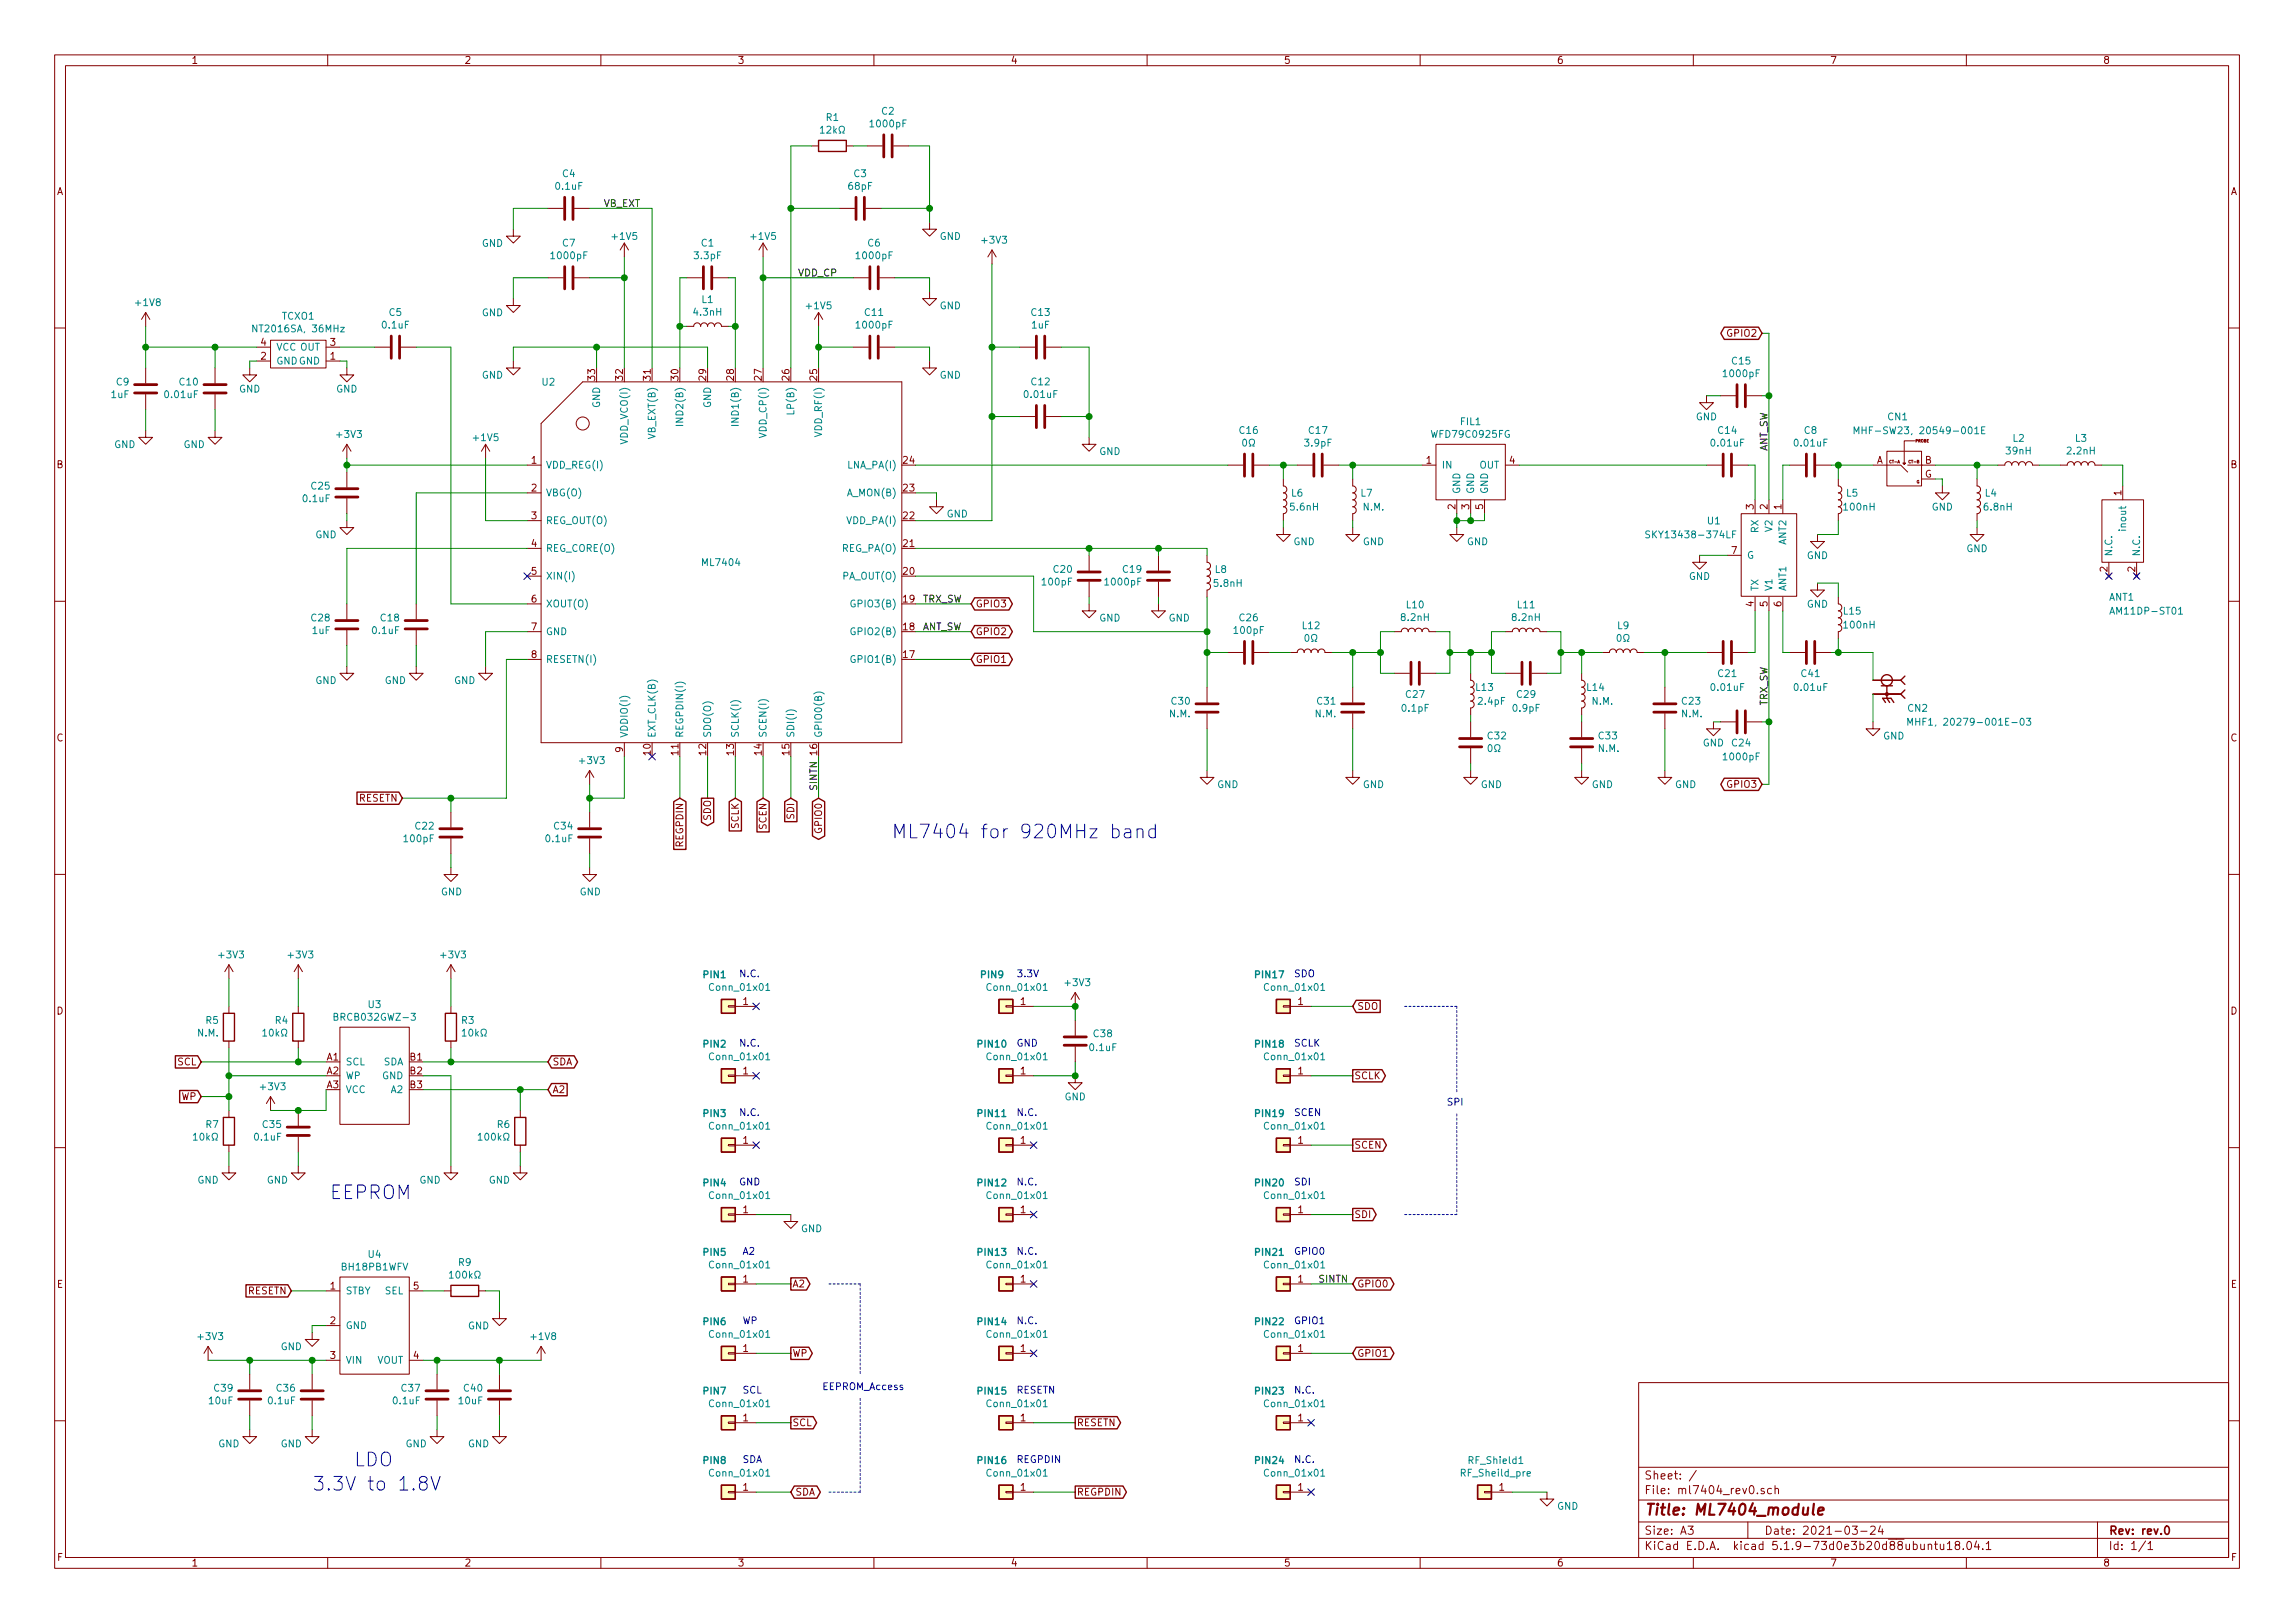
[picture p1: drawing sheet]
<svg xmlns="http://www.w3.org/2000/svg" width="420mm" height="297mm" viewBox="0 0 420 297" stroke-linecap="round" stroke-linejoin="round" font-family="sans-serif">
<defs><g id="words">
<g font-size="3.5" fill="#0000c2">
<text x="163.2" y="153.5">ML7404 for 920MHz band</text>
<text x="60.3" y="219.5">EEPROM</text>
<text x="64.8" y="268.4">LDO</text>
<text x="57.1" y="272.8">3.3V to 1.8V</text>
</g>
<text font-size="2.8" fill="#840000" x="301" y="277.3">Title: ML7404_module</text>
<g font-size="2.1" fill="#840000">
<text x="301" y="273.5">File: ml7404_rev0.sch</text>
<text x="301" y="270.8">Sheet: /</text>
<text x="301" y="280.9">Size: A3</text>
<text x="323" y="280.9">Date: 2021-03-24</text>
<text x="386" y="280.9">Rev: rev.0</text>
<text x="301" y="283.7">KiCad E.D.A. kicad 5.1.9-73d0e3b20d88ubuntu18.04.1</text>
<text x="386" y="283.7">Id: 1/1</text>
</g>
<g font-size="1.8" fill="#840000">
<text x="35" y="11.7">1</text>
<text x="85" y="11.7">2</text>
<text x="135" y="11.7">3</text>
<text x="185" y="11.7">4</text>
<text x="235" y="11.7">5</text>
<text x="285" y="11.7">6</text>
<text x="335" y="11.7">7</text>
<text x="385" y="11.7">8</text>
<text x="10.4" y="35.7">A</text>
<text x="408.4" y="35.7">A</text>
<text x="47.8" y="65.8">2</text>
<text x="47.8" y="63.3">4</text>
<text x="60.5" y="65.8">1</text>
<text x="60.5" y="63.3">3</text>
<text x="316.4" y="61.6">GPIO2</text>
<text x="109" y="69.6" transform="rotate(-90 109 69.6)">33</text>
<text x="114" y="69.6" transform="rotate(-90 114 69.6)">32</text>
<text x="119.1" y="69.6" transform="rotate(-90 119.1 69.6)">31</text>
<text x="124.2" y="69.6" transform="rotate(-90 124.2 69.6)">30</text>
<text x="129.3" y="69.6" transform="rotate(-90 129.3 69.6)">29</text>
<text x="134.4" y="69.6" transform="rotate(-90 134.4 69.6)">28</text>
<text x="139.4" y="69.6" transform="rotate(-90 139.4 69.6)">27</text>
<text x="144.5" y="69.6" transform="rotate(-90 144.5 69.6)">26</text>
<text x="149.6" y="69.6" transform="rotate(-90 149.6 69.6)">25</text>
<text x="10.4" y="85.7">B</text>
<text x="97.3" y="84.9">1</text>
<text x="97.3" y="90">2</text>
<text x="165.4" y="90">23</text>
<text x="165.4" y="84.9">24</text>
<text x="261.1" y="84.9">1</text>
<text x="276.4" y="84.9">4</text>
<text x="343.5" y="84.9">A</text>
<text x="352.4" y="87.4">G</text>
<text x="352.4" y="84.9">B</text>
<text x="408.4" y="85.7">B</text>
<text x="97.3" y="95">3</text>
<text x="165.4" y="95">22</text>
<text x="266.4" y="93.2" transform="rotate(-90 266.4 93.2)">2</text>
<text x="269" y="93.2" transform="rotate(-90 269 93.2)">3</text>
<text x="271.5" y="93.2" transform="rotate(-90 271.5 93.2)">5</text>
<text x="321.1" y="93.2" transform="rotate(-90 321.1 93.2)">3</text>
<text x="323.6" y="93.2" transform="rotate(-90 323.6 93.2)">2</text>
<text x="326.1" y="93.2" transform="rotate(-90 326.1 93.2)">1</text>
<text x="388.4" y="90.7" transform="rotate(-90 388.4 90.7)">1</text>
<text x="97.3" y="100.1">4</text>
<text x="165.4" y="100.1">21</text>
<text x="317" y="101.4">7</text>
<text x="97.3" y="105.2">5</text>
<text x="165.4" y="105.2">20</text>
<text x="385.8" y="104.7" transform="rotate(-90 385.8 104.7)">2</text>
<text x="390.9" y="104.7" transform="rotate(-90 390.9 104.7)">2</text>
<text x="97.3" y="110.3">6</text>
<text x="165.4" y="110.3">19</text>
<text x="178.6" y="111.2">GPIO3</text>
<text x="321.1" y="111" transform="rotate(-90 321.1 111)">4</text>
<text x="323.6" y="111" transform="rotate(-90 323.6 111)">5</text>
<text x="326.1" y="111" transform="rotate(-90 326.1 111)">6</text>
<text x="97.3" y="115.4">7</text>
<text x="165.4" y="115.4">18</text>
<text x="178.6" y="116.2">GPIO2</text>
<text x="97.3" y="120.4">8</text>
<text x="165.4" y="120.4">17</text>
<text x="178.6" y="121.3">GPIO1</text>
<text x="10.4" y="135.7">C</text>
<text x="114" y="137.7" transform="rotate(-90 114 137.7)">9</text>
<text x="408.4" y="135.7">C</text>
<text x="119.1" y="138.2" transform="rotate(-90 119.1 138.2)">10</text>
<text x="124.2" y="138.2" transform="rotate(-90 124.2 138.2)">11</text>
<text x="129.3" y="138.2" transform="rotate(-90 129.3 138.2)">12</text>
<text x="134.4" y="138.2" transform="rotate(-90 134.4 138.2)">13</text>
<text x="139.4" y="138.2" transform="rotate(-90 139.4 138.2)">14</text>
<text x="144.5" y="138.2" transform="rotate(-90 144.5 138.2)">15</text>
<text x="149.6" y="138.2" transform="rotate(-90 149.6 138.2)">16</text>
<text x="65.7" y="146.7">RESETN</text>
<text x="145.4" y="149.8" transform="rotate(-90 145.4 149.8)">SDI</text>
<text x="316.4" y="144.2">GPIO3</text>
<text x="125.1" y="154.9" transform="rotate(-90 125.1 154.9)">REGPDIN</text>
<text x="130.2" y="150.2" transform="rotate(-90 130.2 150.2)">SDO</text>
<text x="135.3" y="151.7" transform="rotate(-90 135.3 151.7)">SCLK</text>
<text x="140.3" y="151.8" transform="rotate(-90 140.3 151.8)">SCEN</text>
<text x="150.5" y="152.3" transform="rotate(-90 150.5 152.3)">GPIO0</text>
<text x="10.4" y="185.7">D</text>
<text x="136" y="183.9">1</text>
<text x="186.8" y="183.9">1</text>
<text x="237.6" y="183.9">1</text>
<text x="248.4" y="184.8">SDO</text>
<text x="408.4" y="185.7">D</text>
<text x="32.5" y="195">SCL</text>
<text x="59.8" y="194.1">A1</text>
<text x="59.8" y="196.6">A2</text>
<text x="75.1" y="194.1">B1</text>
<text x="75.1" y="196.6">B2</text>
<text x="101.1" y="195">SDA</text>
<text x="136" y="196.6">1</text>
<text x="186.8" y="196.6">1</text>
<text x="237.6" y="196.6">1</text>
<text x="247.9" y="197.5">SCLK</text>
<text x="33.2" y="201.3">WP</text>
<text x="59.8" y="199.2">A3</text>
<text x="75.1" y="199.2">B3</text>
<text x="101.1" y="200.1">A2</text>
<text x="136" y="209.3">1</text>
<text x="186.8" y="209.3">1</text>
<text x="237.6" y="209.3">1</text>
<text x="247.9" y="210.2">SCEN</text>
<text x="136" y="222">1</text>
<text x="186.8" y="222">1</text>
<text x="237.6" y="222">1</text>
<text x="247.9" y="222.9">SDI</text>
<text x="10.4" y="235.7">E</text>
<text x="45.4" y="236.9">RESETN</text>
<text x="60.5" y="236">1</text>
<text x="75.7" y="236">5</text>
<text x="136" y="234.7">1</text>
<text x="145" y="235.6">A2</text>
<text x="186.8" y="234.7">1</text>
<text x="237.6" y="234.7">1</text>
<text x="248.4" y="235.6">GPIO0</text>
<text x="408.4" y="235.7">E</text>
<text x="60.5" y="242.4">2</text>
<text x="60.5" y="248.7">3</text>
<text x="75.7" y="248.7">4</text>
<text x="136" y="247.4">1</text>
<text x="145" y="248.3">WP</text>
<text x="186.8" y="247.4">1</text>
<text x="237.6" y="247.4">1</text>
<text x="248.4" y="248.3">GPIO1</text>
<text x="136" y="260.1">1</text>
<text x="145" y="261">SCL</text>
<text x="186.8" y="260.1">1</text>
<text x="197.1" y="261">RESETN</text>
<text x="237.6" y="260.1">1</text>
<text x="136" y="272.8">1</text>
<text x="145.6" y="273.7">SDA</text>
<text x="186.8" y="272.8">1</text>
<text x="197.1" y="273.7">REGPDIN</text>
<text x="237.6" y="272.8">1</text>
<text x="274.5" y="272.8">1</text>
<text x="10.5" y="285.7">F</text>
<text x="35" y="286.7">1</text>
<text x="85" y="286.7">2</text>
<text x="135" y="286.7">3</text>
<text x="185" y="286.7">4</text>
<text x="235" y="286.7">5</text>
<text x="285" y="286.7">6</text>
<text x="335" y="286.7">7</text>
<text x="385" y="286.7">8</text>
<text x="408.5" y="285.7">F</text>
</g>
<g font-size="1.8" fill="#008484">
<text x="151.3" y="22.1">R1</text>
<text x="159.5" y="23.3">1000pF</text>
<text x="161.4" y="21">C2</text>
<text x="150.9" y="24.4">12k</text>
<text x="101.8" y="34.7">0.1uF</text>
<text x="103" y="32.4">C4</text>
<text x="155.4" y="34.7">68pF</text>
<text x="156.4" y="32.4">C3</text>
<text x="88.2" y="45.2">GND</text>
<text x="101.1" y="47.4">1000pF</text>
<text x="103" y="45.1">C7</text>
<text x="112.2" y="43.9">+1V5</text>
<text x="127.2" y="47.4">3.3pF</text>
<text x="128.4" y="45.1">C1</text>
<text x="137.6" y="43.9">+1V5</text>
<text x="157" y="47.4">1000pF</text>
<text x="158.9" y="45.1">C6</text>
<text x="172" y="43.9">GND</text>
<text x="179.9" y="44.6">+3V3</text>
<text x="25" y="56">+1V8</text>
<text x="51.7" y="58.5">TCXO1</text>
<text x="71.3" y="57.8">C5</text>
<text x="88.2" y="57.9">GND</text>
<text x="127.1" y="57.8">4.3nH</text>
<text x="128.5" y="55.5">L1</text>
<text x="147.8" y="56.6">+1V5</text>
<text x="158.4" y="57.8">C11</text>
<text x="172" y="56.6">GND</text>
<text x="188.9" y="57.8">C13</text>
<text x="46.9" y="60.8">NT2016SA, 36MHz</text>
<text x="50.5" y="64.2">VCC OUT</text>
<text x="70.1" y="60.1">0.1uF</text>
<text x="157" y="60.1">1000pF</text>
<text x="188.9" y="60.1">1uF</text>
<text x="21.3" y="70.5">C9</text>
<text x="32.9" y="70.5">C10</text>
<text x="43.8" y="71.8">GND</text>
<text x="50.5" y="66.7">GNDGND</text>
<text x="61.5" y="71.8">GND</text>
<text x="88.2" y="69.3">GND</text>
<text x="99.3" y="70.6">U2</text>
<text x="172" y="69.3">GND</text>
<text x="188.9" y="70.5">C12</text>
<text x="315.7" y="69">1000pF</text>
<text x="317.1" y="66.7">C15</text>
<text x="20.4" y="72.9">1uF</text>
<text x="30.4" y="72.9">0.01uF</text>
<text x="109.9" y="74.7" transform="rotate(-90 109.9 74.7)">GND</text>
<text x="125.1" y="77.2" transform="rotate(-90 125.1 77.2)">IND2(B)</text>
<text x="130.2" y="74.7" transform="rotate(-90 130.2 74.7)">GND</text>
<text x="135.3" y="77.2" transform="rotate(-90 135.3 77.2)">IND1(B)</text>
<text x="145.4" y="75.4" transform="rotate(-90 145.4 75.4)">LP(B)</text>
<text x="187.7" y="72.8">0.01uF</text>
<text x="267.4" y="77.8">FIL1</text>
<text x="310.5" y="76.9">GND</text>
<text x="345.7" y="76.9">CN1</text>
<text x="20.9" y="82">GND</text>
<text x="33.6" y="82">GND</text>
<text x="61.8" y="80.1">+3V3</text>
<text x="86.8" y="80.7">+1V5</text>
<text x="114.9" y="80.9" transform="rotate(-90 114.9 80.9)">VDD_VCO(I)</text>
<text x="120" y="80.1" transform="rotate(-90 120 80.1)">VB_EXT(B)</text>
<text x="140.3" y="79.6" transform="rotate(-90 140.3 79.6)">VDD_CP(I)</text>
<text x="150.5" y="79.5" transform="rotate(-90 150.5 79.5)">VDD_RF(I)</text>
<text x="201.2" y="83.3">GND</text>
<text x="227" y="79.4">C16</text>
<text x="239" y="81.7">3.9pF</text>
<text x="239.7" y="79.4">C17</text>
<text x="262.4" y="80.1">WFD79C0925FG</text>
<text x="313.4" y="81.7">0.01uF</text>
<text x="314.6" y="79.4">C14</text>
<text x="328.7" y="81.7">0.01uF</text>
<text x="330.4" y="79.4">C8</text>
<text x="341.5" y="79.5">MHF-SW23, 20549-001E</text>
<text x="367.4" y="83.2">39nH</text>
<text x="368.6" y="80.9">L2</text>
<text x="378.6" y="83.2">2.2nH</text>
<text x="380" y="80.9">L3</text>
<text x="57" y="89.6">C25</text>
<text x="99.9" y="85.8">VDD_REG(I)</text>
<text x="155.5" y="85.8">LNA_PA(I)</text>
<text x="263.9" y="85.8">IN</text>
<text x="270.8" y="85.8">OUT</text>
<text x="55.6" y="91.9">0.1uF</text>
<text x="99.9" y="90.8">VBG(O)</text>
<text x="99.9" y="95.9">REG_OUT(O)</text>
<text x="155.4" y="95.9">VDD_PA(I)</text>
<text x="155.4" y="90.8">A_MON(B)</text>
<text x="173.3" y="94.7">GND</text>
<text x="236.3" y="93.4">5.6nH</text>
<text x="236.5" y="90.9">L6</text>
<text x="249.2" y="90.9">L7</text>
<text x="249.6" y="93.4">N.M.</text>
<text x="267.3" y="90.5" transform="rotate(-90 267.3 90.5)">GND</text>
<text x="269.9" y="90.5" transform="rotate(-90 269.9 90.5)">GND</text>
<text x="272.4" y="90.5" transform="rotate(-90 272.4 90.5)">GND</text>
<text x="312.6" y="96">U1</text>
<text x="337.7" y="93.4">100nH</text>
<text x="338.1" y="90.9">L5</text>
<text x="353.6" y="93.4">GND</text>
<text x="363.3" y="93.4">6.8nH</text>
<text x="363.5" y="90.9">L4</text>
<text x="57.7" y="98.5">GND</text>
<text x="99.9" y="101">REG_CORE(O)</text>
<text x="154.4" y="101">REG_PA(O)</text>
<text x="236.8" y="99.8">GND</text>
<text x="249.5" y="99.8">GND</text>
<text x="268.6" y="99.8">GND</text>
<text x="302.4" y="98.5">SKY13438-374LF</text>
<text x="321.9" y="97.5" transform="rotate(-90 321.9 97.5)">RX</text>
<text x="324.5" y="97.2" transform="rotate(-90 324.5 97.2)">V2</text>
<text x="327" y="99.7" transform="rotate(-90 327 99.7)">ANT2</text>
<text x="360" y="101.1">GND</text>
<text x="386.7" y="101.9" transform="rotate(-90 386.7 101.9)">N.C.</text>
<text x="389.3" y="96.8" transform="rotate(-90 389.3 96.8)">inout</text>
<text x="391.8" y="101.9" transform="rotate(-90 391.8 101.9)">N.C.</text>
<text x="99.9" y="106.1">XIN(I)</text>
<text x="128.8" y="103.6">ML7404</text>
<text x="154.5" y="106.1">PA_OUT(O)</text>
<text x="190.9" y="107.1">100pF</text>
<text x="192.9" y="104.8">C20</text>
<text x="202.5" y="107.1">1000pF</text>
<text x="205.6" y="104.8">C19</text>
<text x="222.4" y="107.4">5.8nH</text>
<text x="222.5" y="104.9">L8</text>
<text x="309.2" y="106.1">GND</text>
<text x="319.8" y="102.3">G</text>
<text x="330.8" y="102.3">GND</text>
<text x="57" y="113.7">C28</text>
<text x="69.7" y="113.7">C18</text>
<text x="99.9" y="111.2">XOUT(O)</text>
<text x="156.4" y="111.2">GPIO3(B)</text>
<text x="201.2" y="113.8">GND</text>
<text x="213.9" y="113.8">GND</text>
<text x="227" y="113.7">C26</text>
<text x="256.6" y="113.7">8.2nH</text>
<text x="257.6" y="111.3">L10</text>
<text x="277" y="113.7">8.2nH</text>
<text x="277.9" y="111.3">L11</text>
<text x="321.9" y="108.2" transform="rotate(-90 321.9 108.2)">TX</text>
<text x="324.5" y="108.2" transform="rotate(-90 324.5 108.2)">V1</text>
<text x="327" y="108.2" transform="rotate(-90 327 108.2)">ANT1</text>
<text x="330.8" y="111.2">GND</text>
<text x="337.6" y="112.5">L15</text>
<text x="386.1" y="109.9">ANT1</text>
<text x="387" y="112.5">AM11DP-ST01</text>
<text x="57.2" y="116">1uF</text>
<text x="68.3" y="116">0.1uF</text>
<text x="99.9" y="116.2">GND</text>
<text x="156.4" y="116.2">GPIO2(B)</text>
<text x="226.1" y="116">100pF</text>
<text x="238.5" y="115.1">L12</text>
<text x="296.2" y="115.1">L9</text>
<text x="337.7" y="115">100nH</text>
<text x="57.7" y="125.2">GND</text>
<text x="70.4" y="125.2">GND</text>
<text x="83.1" y="125.2">GND</text>
<text x="99.9" y="121.3">RESETN(I)</text>
<text x="156.4" y="121.3">GPIO1(B)</text>
<text x="314.6" y="123.9">C21</text>
<text x="329.8" y="123.9">C41</text>
<text x="214.1" y="131.3">N.M.</text>
<text x="214.5" y="129">C30</text>
<text x="240.8" y="131.3">N.M.</text>
<text x="241.2" y="129">C31</text>
<text x="256.8" y="130.3">0.1pF</text>
<text x="257.5" y="127.7">C27</text>
<text x="270.3" y="126.5">L13</text>
<text x="270.7" y="129">2.4pF</text>
<text x="277.1" y="130.3">0.9pF</text>
<text x="277.8" y="127.7">C29</text>
<text x="290.6" y="126.5">L14</text>
<text x="291.5" y="129">N.M.</text>
<text x="307.9" y="131.3">N.M.</text>
<text x="308" y="129">C23</text>
<text x="313.4" y="126.5">0.01uF</text>
<text x="328.7" y="126.5">0.01uF</text>
<text x="349.3" y="130.3">CN2</text>
<text x="114.9" y="135.1" transform="rotate(-90 114.9 135.1)">VDDIO(I)</text>
<text x="120" y="135.1" transform="rotate(-90 120 135.1)">EXT_CLK(B)</text>
<text x="125.1" y="135.1" transform="rotate(-90 125.1 135.1)">REGPDIN(I)</text>
<text x="130.2" y="135.1" transform="rotate(-90 130.2 135.1)">SDO(O)</text>
<text x="135.3" y="135.1" transform="rotate(-90 135.3 135.1)">SCLK(I)</text>
<text x="140.3" y="135.1" transform="rotate(-90 140.3 135.1)">SCEN(I)</text>
<text x="145.4" y="135.1" transform="rotate(-90 145.4 135.1)">SDI(I)</text>
<text x="150.5" y="135.1" transform="rotate(-90 150.5 135.1)">GPIO0(B)</text>
<text x="272.4" y="135.3">C32</text>
<text x="292.7" y="137.6">N.M.</text>
<text x="292.7" y="135.3">C33</text>
<text x="311.7" y="136.6">GND</text>
<text x="317.1" y="136.6">C24</text>
<text x="344.8" y="135.3">GND</text>
<text x="351.5" y="132.8">MHF1, 20279-001E-03</text>
<text x="106.2" y="139.8">+3V3</text>
<text x="315.7" y="139.2">1000pF</text>
<text x="222.8" y="144.2">GND</text>
<text x="249.5" y="144.2">GND</text>
<text x="271.1" y="144.2">GND</text>
<text x="291.4" y="144.2">GND</text>
<text x="306.7" y="144.2">GND</text>
<text x="74.1" y="154.1">100pF</text>
<text x="76.1" y="151.8">C22</text>
<text x="100" y="154.1">0.1uF</text>
<text x="101.5" y="151.8">C34</text>
<text x="80.7" y="163.9">GND</text>
<text x="106.1" y="163.9">GND</text>
<text x="40.2" y="175.4">+3V3</text>
<text x="52.9" y="175.4">+3V3</text>
<text x="80.8" y="175.4">+3V3</text>
<text x="128.9" y="179">PIN1</text>
<text x="179.7" y="179">PIN9</text>
<text x="229.9" y="179">PIN17</text>
<text x="67.5" y="184.5">U3</text>
<text x="130.2" y="181.3">Conn_01x01</text>
<text x="181" y="181.3">Conn_01x01</text>
<text x="195.1" y="180.5">+3V3</text>
<text x="231.8" y="181.3">Conn_01x01</text>
<text x="36.2" y="189.7">N.M.</text>
<text x="37.7" y="187.4">R5</text>
<text x="48.8" y="189.7">10k</text>
<text x="50.4" y="187.4">R4</text>
<text x="61.7" y="186.8">BRCB032GWZ-3</text>
<text x="84.5" y="187.4">R3</text>
<text x="85.4" y="189.7">10k</text>
<text x="128.9" y="191.7">PIN2</text>
<text x="179.1" y="191.7">PIN10</text>
<text x="200.3" y="189.8">C38</text>
<text x="229.9" y="191.7">PIN18</text>
<text x="63.2" y="195">SCL</text>
<text x="63.2" y="197.5">WP</text>
<text x="70" y="197.5">GND</text>
<text x="70.2" y="195">SDA</text>
<text x="130.2" y="194">Conn_01x01</text>
<text x="181" y="194">Conn_01x01</text>
<text x="199.6" y="192.4">0.1uF</text>
<text x="231.8" y="194">Conn_01x01</text>
<text x="47.8" y="199.5">+3V3</text>
<text x="63.2" y="200.1">VCC</text>
<text x="71.7" y="200.1">A2</text>
<text x="194.9" y="201.4">GND</text>
<text x="36.1" y="208.7">10k</text>
<text x="37.7" y="206.4">R7</text>
<text x="46.7" y="208.7">0.1uF</text>
<text x="48.2" y="206.4">C35</text>
<text x="88.4" y="208.7">100k</text>
<text x="91.1" y="206.4">R6</text>
<text x="128.9" y="204.4">PIN3</text>
<text x="130.2" y="206.7">Conn_01x01</text>
<text x="179.1" y="204.4">PIN11</text>
<text x="181" y="206.7">Conn_01x01</text>
<text x="229.9" y="204.4">PIN19</text>
<text x="231.8" y="206.7">Conn_01x01</text>
<text x="36.1" y="216.6">GND</text>
<text x="48.8" y="216.6">GND</text>
<text x="76.8" y="216.6">GND</text>
<text x="89.5" y="216.6">GND</text>
<text x="128.9" y="217.1">PIN4</text>
<text x="130.2" y="219.4">Conn_01x01</text>
<text x="179.1" y="217.1">PIN12</text>
<text x="181" y="219.4">Conn_01x01</text>
<text x="229.9" y="217.1">PIN20</text>
<text x="231.8" y="219.4">Conn_01x01</text>
<text x="146.6" y="225.5">GND</text>
<text x="62.6" y="232.5">BH18PB1WFV</text>
<text x="67.5" y="230.2">U4</text>
<text x="83.1" y="234">100k</text>
<text x="84" y="231.7">R9</text>
<text x="128.9" y="229.8">PIN5</text>
<text x="130.2" y="232.1">Conn_01x01</text>
<text x="179.1" y="229.8">PIN13</text>
<text x="181" y="232.1">Conn_01x01</text>
<text x="229.9" y="229.8">PIN21</text>
<text x="231.8" y="232.1">Conn_01x01</text>
<text x="63.2" y="236.9">STBY</text>
<text x="70.5" y="236.9">SEL</text>
<text x="36.4" y="245.2">+3V3</text>
<text x="63.2" y="243.2">GND</text>
<text x="85.7" y="243.3">GND</text>
<text x="97.4" y="245.2">+1V8</text>
<text x="128.9" y="242.5">PIN6</text>
<text x="130.2" y="244.8">Conn_01x01</text>
<text x="179.1" y="242.5">PIN14</text>
<text x="181" y="244.8">Conn_01x01</text>
<text x="229.9" y="242.5">PIN22</text>
<text x="231.8" y="244.8">Conn_01x01</text>
<text x="51.4" y="247.1">GND</text>
<text x="63.2" y="249.6">VIN</text>
<text x="69" y="249.6">VOUT</text>
<text x="38.4" y="257">10uF</text>
<text x="39.3" y="254.7">C39</text>
<text x="49.2" y="257">0.1uF</text>
<text x="50.7" y="254.7">C36</text>
<text x="72.1" y="257">0.1uF</text>
<text x="73.6" y="254.7">C37</text>
<text x="84.1" y="257">10uF</text>
<text x="85" y="254.7">C40</text>
<text x="128.9" y="255.2">PIN7</text>
<text x="130.2" y="257.5">Conn_01x01</text>
<text x="179.1" y="255.2">PIN15</text>
<text x="181" y="257.5">Conn_01x01</text>
<text x="229.9" y="255.2">PIN23</text>
<text x="231.8" y="257.5">Conn_01x01</text>
<text x="40" y="264.9">GND</text>
<text x="51.4" y="264.9">GND</text>
<text x="74.2" y="264.9">GND</text>
<text x="85.7" y="264.9">GND</text>
<text x="128.9" y="267.9">PIN8</text>
<text x="179.1" y="267.9">PIN16</text>
<text x="229.9" y="267.9">PIN24</text>
<text x="269.1" y="267.9">RF_Shield1</text>
<text x="130.2" y="270.2">Conn_01x01</text>
<text x="181" y="270.2">Conn_01x01</text>
<text x="231.8" y="270.2">Conn_01x01</text>
<text x="267.6" y="270.2">RF_Sheild_pre</text>
<text x="285.1" y="276.3">GND</text>
</g>
<g font-size="1.8">
<text x="110.5" y="37.9">VB_EXT</text>
<text x="146" y="50.6">VDD_CP</text>
<text x="323.6" y="82.6" transform="rotate(-90 323.6 82.6)">ANT_SW</text>
<text x="168.9" y="110.3">TRX_SW</text>
<text x="168.9" y="115.4">ANT_SW</text>
<text x="323.6" y="129.3" transform="rotate(-90 323.6 129.3)">TRX_SW</text>
<text x="149.6" y="144.8" transform="rotate(-90 149.6 144.8)">SINTN</text>
<text x="241.3" y="234.7">SINTN</text>
</g>
<g font-size="1.8" fill="#0000c2">
<text x="135.3" y="178.9">N.C.</text>
<text x="186.1" y="178.9">3.3V</text>
<text x="236.9" y="178.9">SDO</text>
<text x="135.3" y="191.6">N.C.</text>
<text x="186.1" y="191.6">GND</text>
<text x="236.9" y="191.6">SCLK</text>
<text x="264.8" y="202.3">SPI</text>
<text x="135.3" y="204.3">N.C.</text>
<text x="186.1" y="204.3">N.C.</text>
<text x="236.9" y="204.3">SCEN</text>
<text x="135.3" y="217">GND</text>
<text x="186.1" y="217">N.C.</text>
<text x="236.9" y="217">SDI</text>
<text x="135.9" y="229.7">A2</text>
<text x="186.1" y="229.7">N.C.</text>
<text x="236.9" y="229.7">GPIO0</text>
<text x="135.9" y="242.4">WP</text>
<text x="186.1" y="242.4">N.C.</text>
<text x="236.9" y="242.4">GPIO1</text>
<text x="135.9" y="255.1">SCL</text>
<text x="150.5" y="254.4">EEPROM_Access</text>
<text x="186.1" y="255.1">RESETN</text>
<text x="236.9" y="255.1">N.C.</text>
<text x="135.9" y="267.8">SDA</text>
<text x="186.1" y="267.8">REGPDIN</text>
<text x="236.9" y="267.8">N.C.</text>
</g>
<g font-size=".7" fill="#840000">
<text x="350.7" y="81">PROBE</text>
<text x="346" y="84.8">CT-A</text>
<text x="349.6" y="84.8">CT-B</text>
<text x="350.9" y="88.5">G</text>
</g>
</g></defs>
<g fill="none" stroke="#840000" stroke-width=".18">
<path d="M10 10h400v277h-400zM12 12h396v273.1h-396zM60 10v2M110 10v2M160 10v2M210 10v2M260 10v2M310 10v2M360 10v2M100.3 38.1h2.8M105.2 38.1h2.7M148.6 26.7h1.3"/>
<path d="M153.7 38.1h2.8M154.9 26.7h1.3M158.5 38.1h2.8M158.7 26.7h2.8M163.6 26.7h2.8M26.7 57.2l-.8 1.3M26.7 57.2v2.5M26.7 57.2l.7 1.3M94 54.6v1.3h1.2l-1.2 1.3-1.3-1.3h1.3M94 41.9v1.3h1.2l-1.2 1.3-1.3-1.3h1.3M100.3 50.8h2.8M105.2 50.8h2.7"/>
<path d="M114.3 44.5v2.5M114.3 44.5l-.8 1.3M114.3 44.5l.8 1.3M125.7 59.7h1.3a.63 .63 0 0 1 .6-.6 .63 .63 0 0 1 .7 .6 .63 .63 0 0 1 .6-.6 .63 .63 0 0 1 .6 .6 .63 .63 0 0 1 .7-.6 .63 .63 0 0 1 .6 .6 .63 .63 0 0 1 .6-.6 .63 .63 0 0 1 .7 .6h1.2M125.7 50.8h2.8M130.6 50.8h2.7M139.7 44.5l-.8 1.3M139.7 44.5v2.5M139.7 44.5l.8 1.3M149.9 57.2l-.8 1.3M149.9 57.2v2.5M149.9 57.2l.7 1.3"/>
<path d="M156.2 50.8h2.8M161 50.8h2.8M170.2 53.4v1.2h1.2l-1.2 1.3-1.3-1.3h1.3M170.2 40.7v1.2h1.2l-1.2 1.3-1.3-1.3h1.3M181.6 45.8l-.8 1.2M181.6 45.8v2.5M181.6 45.8l.8 1.2M10 60h2M26.7 78.8v1.2h1.2l-1.2 1.3-1.3-1.3h1.3M26.7 67.3v2.8M26.7 72.2v2.8M39.4 78.8v1.2h1.2l-1.2 1.3-1.3-1.3h1.3"/>
<path d="M39.4 67.3v2.8M39.4 72.2v2.8M45.7 67.3v1.3h1.3l-1.3 1.3-1.3-1.3h1.3M47 66.1h2.5M47 63.5h2.5M49.5 62.3h10.2v5h-10.2zM59.7 66.1h2.5M59.7 63.5h2.5M63.5 67.3v1.3h1.3l-1.3 1.3-1.3-1.3h1.3M68.6 63.5h2.8M73.4 63.5h2.8M94 66.1v1.2h1.2l-1.2 1.3-1.3-1.3h1.3"/>
<path d="M99.1 77.5l7.6-7.6h58.4v66h-66zM156.2 63.5h2.8M161 63.5h2.8M170.2 66.1v1.2h1.2l-1.2 1.3-1.3-1.3h1.3M186.7 63.5h2.8M186.7 76.2h2.8M191.5 63.5h2.8M191.5 76.2h2.8M312.4 72.4v1.3h1.3l-1.3 1.3-1.3-1.3h1.3M315 72.4h2.8M319.8 72.4h2.8M408 60h2"/>
<path d="M63.5 95.3v1.3h1.3l-1.3 1.2-1.3-1.2h1.3M63.5 81.3v2.6M63.5 86.4v2.8M63.5 91.2v2.8M63.5 81.3l-.8 1.3M63.5 81.3l.8 1.3M88.9 81.3l-.8 1.3M88.9 81.3v2.6M88.9 81.3l.8 1.3M96.5 85.1h2.6M96.5 90.2h2.6M96.5 95.3h2.6"/>
<path d="M171.4 91.5v1.2h1.3l-1.3 1.3-1.2-1.3h1.2M199.4 80v1.3h1.3l-1.3 1.3-1.3-1.3h1.3M224.8 85.1h2.8M229.6 85.1h2.8M234.9 87.7v1.2a.63 .63 0 0 1 .7 .7 .63 .63 0 0 1-.7 .6 .63 .63 0 0 1 .7 .6 .63 .63 0 0 1-.7 .7 .63 .63 0 0 1 .7 .6 .63 .63 0 0 1-.7 .6 .63 .63 0 0 1 .7 .7 .63 .63 0 0 1-.7 .6v1.3M234.9 96.6v1.2h1.3l-1.3 1.3-1.2-1.3h1.2M237.5 85.1h2.8M242.3 85.1h2.8M247.6 87.7v1.2a.63 .63 0 0 1 .7 .7 .63 .63 0 0 1-.7 .6 .63 .63 0 0 1 .7 .6 .63 .63 0 0 1-.7 .7 .63 .63 0 0 1 .7 .6 .63 .63 0 0 1-.7 .6 .63 .63 0 0 1 .7 .7 .63 .63 0 0 1-.7 .6v1.3M247.6 96.6v1.2h1.3l-1.3 1.3-1.2-1.3h1.2M260.3 85.1h2.6M262.9 81.3h12.7v10.2h-12.7z"/>
<path d="M266.7 96.6v1.2h1.3l-1.3 1.3-1.3-1.3h1.3M266.7 91.5v2.5M269.2 91.5v2.5M271.8 91.5v2.5M275.6 85.1h2.5M312.4 85.1h2.8M317.2 85.1h2.8M318.8 94h10.1v15.1h-10.1zM321.3 91.5v2.5M323.8 91.5v2.5M326.4 91.5v2.5M327.7 85.1h2.8"/>
<path d="M332.5 85.1h2.8M332.7 97.8v1.3h1.3l-1.3 1.3-1.2-1.3h1.2M336.5 87.7v1.2a.63 .63 0 0 1 .7 .7 .63 .63 0 0 1-.7 .6 .63 .63 0 0 1 .7 .6 .63 .63 0 0 1-.7 .7 .63 .63 0 0 1 .7 .6 .63 .63 0 0 1-.7 .6 .63 .63 0 0 1 .7 .7 .63 .63 0 0 1-.7 .6v1.3M342.9 85.1h5.1l1.2 1.3M345.4 82.6h6.4v6.3h-6.4zM348.4 84.7h.5l-.3 .3zM349.2 85.1h2.7M350.5 80.7h-1.9v4.3M351.8 85.1h2.5M351.8 87.7h2.5M355.6 88.9v1.3h1.3l-1.3 1.3-1.3-1.3h1.3M361.9 87.7v1.2a.63 .63 0 0 1 .7 .7 .63 .63 0 0 1-.7 .6 .63 .63 0 0 1 .7 .6 .63 .63 0 0 1-.7 .7 .63 .63 0 0 1 .7 .6 .63 .63 0 0 1-.7 .6 .63 .63 0 0 1 .7 .7 .63 .63 0 0 1-.7 .6v1.3"/>
<path d="M361.9 96.6v1.2h1.3l-1.3 1.3-1.2-1.3h1.2M365.8 85.1h1.2a.63 .63 0 0 1 .7-.6 .63 .63 0 0 1 .6 .6 .63 .63 0 0 1 .6-.6 .63 .63 0 0 1 .7 .6 .63 .63 0 0 1 .6-.6 .63 .63 0 0 1 .6 .6 .63 .63 0 0 1 .7-.6 .63 .63 0 0 1 .6 .6h1.3M377.2 85.1h1.3a.63 .63 0 0 1 .6-.6 .63 .63 0 0 1 .6 .6 .63 .63 0 0 1 .7-.6 .63 .63 0 0 1 .6 .6 .63 .63 0 0 1 .6-.6 .63 .63 0 0 1 .7 .6 .63 .63 0 0 1 .6-.6 .63 .63 0 0 1 .6 .6h1.3M384.8 91.5h7.6v11.4h-7.6zM388.6 88.9v2.6M10 110h2M63.5 110.5v2.8M63.5 115.4v2.7M76.2 110.5v2.8M76.2 115.4v2.7M96.5 100.4h2.6M96.5 105.4h2.6"/>
<path d="M96.5 110.5h2.6M96.5 115.6h2.6M199.4 110.5v1.3h1.3l-1.3 1.3-1.3-1.3h1.3M199.4 101.6v2.8M199.4 106.5v2.8M212.1 110.5v1.3h1.3l-1.3 1.3-1.3-1.3h1.3M212.1 101.6v2.8M212.1 106.5v2.8M221 101.6v1.3a.63 .63 0 0 1 .6 .6 .63 .63 0 0 1-.6 .7 .63 .63 0 0 1 .6 .6 .63 .63 0 0 1-.6 .6 .63 .63 0 0 1 .6 .7 .63 .63 0 0 1-.6 .6 .63 .63 0 0 1 .6 .7 .63 .63 0 0 1-.6 .6v1.3M224.8 119.4h2.8M229.6 119.4h2.8M236.2 119.4h1.3a.63 .63 0 0 1 .6-.6 .63 .63 0 0 1 .7 .6 .63 .63 0 0 1 .6-.6 .63 .63 0 0 1 .6 .6 .63 .63 0 0 1 .7-.6 .63 .63 0 0 1 .6 .6 .63 .63 0 0 1 .6-.6 .63 .63 0 0 1 .7 .6h1.2"/>
<path d="M255.3 115.6h1.2a.63 .63 0 0 1 .7-.6 .63 .63 0 0 1 .6 .6 .63 .63 0 0 1 .6-.6 .63 .63 0 0 1 .7 .6 .63 .63 0 0 1 .6-.6 .63 .63 0 0 1 .6 .6 .63 .63 0 0 1 .7-.6 .63 .63 0 0 1 .6 .6h1.3M275.6 115.6h1.3a.63 .63 0 0 1 .6-.6 .63 .63 0 0 1 .6 .6 .63 .63 0 0 1 .7-.6 .63 .63 0 0 1 .6 .6 .63 .63 0 0 1 .6-.6 .63 .63 0 0 1 .7 .6 .63 .63 0 0 1 .6-.6 .63 .63 0 0 1 .6 .6h1.3M293.4 119.4h1.2a.63 .63 0 0 1 .7-.6 .63 .63 0 0 1 .6 .6 .63 .63 0 0 1 .6-.6 .63 .63 0 0 1 .7 .6 .63 .63 0 0 1 .6-.6 .63 .63 0 0 1 .6 .6 .63 .63 0 0 1 .7-.6 .63 .63 0 0 1 .6 .6h1.3M311.1 101.6v1.3h1.3l-1.3 1.3-1.2-1.3h1.2M312.4 119.4h2.8M316.2 101.6h2.6M317.2 119.4h2.8M321.3 109.3v2.5M323.8 109.3v2.5M326.4 109.3v2.5M327.7 119.4h2.8M332.5 119.4h2.8"/>
<path d="M332.7 106.7v1.3h1.3l-1.3 1.3-1.2-1.3h1.2M336.5 109.3v1.2a.63 .63 0 0 1 .7 .7 .63 .63 0 0 1-.7 .6 .63 .63 0 0 1 .7 .6 .63 .63 0 0 1-.7 .7 .63 .63 0 0 1 .7 .6 .63 .63 0 0 1-.7 .6 .63 .63 0 0 1 .7 .7 .63 .63 0 0 1-.7 .6v1.3M385.7 105.1l.8 .7M386.1 102.9v2.5M386.5 105.1l-.8 .7M390.8 105.1l.7 .7M391.2 102.9v2.5M391.5 105.1l-.7 .7M408 110h2M63.5 122v1.2h1.3l-1.3 1.3-1.3-1.3h1.3M76.2 122v1.2h1.3l-1.3 1.3-1.3-1.3h1.3M88.9 122v1.2h1.3l-1.3 1.3-1.3-1.3h1.3"/>
<path d="M96.5 120.7h2.6M114.3 135.9v2.6M221 125.8v2.8M221 130.6v2.8M247.6 125.8v2.8M247.6 130.6v2.8M255.3 123.2h2.8M260.1 123.2h2.8M269.2 123.2v1.3a.63 .63 0 0 1 .7 .6 .63 .63 0 0 1-.7 .7 .63 .63 0 0 1 .7 .6 .63 .63 0 0 1-.7 .6 .63 .63 0 0 1 .7 .7 .63 .63 0 0 1-.7 .6 .63 .63 0 0 1 .7 .6 .63 .63 0 0 1-.7 .7v1.2M269.2 132.1v2.8M269.2 136.9v2.8M275.6 123.2h2.8"/>
<path d="M280.4 123.2h2.8M289.6 123.2v1.3a.63 .63 0 0 1 .6 .6 .63 .63 0 0 1-.6 .7 .63 .63 0 0 1 .6 .6 .63 .63 0 0 1-.6 .6 .63 .63 0 0 1 .6 .7 .63 .63 0 0 1-.6 .6 .63 .63 0 0 1 .6 .6 .63 .63 0 0 1-.6 .7v1.2M289.6 132.1v2.8M289.6 136.9v2.8M304.8 125.8v2.8M304.8 130.6v2.8M313.7 132.1v1.3h1.3l-1.3 1.3-1.3-1.3h1.3M315 132.1h2.8M319.8 132.1h2.8M342.9 132.1v1.3h1.3l-1.3 1.3-1.3-1.3h1.3M342.9 124.5h5.1M342.9 127h5.1"/>
<path d="M82.5 158.8v1.3h1.3l-1.3 1.2-1.2-1.2h1.2M82.5 148.6v2.8M82.5 153.5v2.7M107.9 158.8v1.3h1.3l-1.3 1.2-1.2-1.2h1.2M107.9 141v2.5M107.9 148.6v2.8M107.9 153.5v2.7M107.9 141l-.7 1.3M107.9 141l.8 1.3M221 141v1.3h1.2l-1.2 1.2-1.3-1.2h1.3M247.6 141v1.3h1.3l-1.3 1.2-1.2-1.2h1.2M269.2 141v1.3h1.3l-1.3 1.2-1.2-1.2h1.2"/>
<path d="M289.6 141v1.3h1.2l-1.2 1.2-1.3-1.2h1.3M304.8 141v1.3h1.3l-1.3 1.2-1.3-1.2h1.3M10 160h2M41.9 176.6l-.8 1.2M41.9 176.6v2.5M41.9 176.6l.8 1.2M54.6 176.6v2.5M54.6 176.6l-.8 1.2M54.6 176.6l.8 1.2M82.5 176.6v2.5M82.5 176.6l-.7 1.2M82.5 176.6l.8 1.2"/>
<path d="M408 160h2M41.9 184.2v1.3M41.9 190.5v1.3M54.6 184.2v1.3M54.6 190.5v1.3M62.2 188h12.7v17.8h-12.7zM82.5 184.2v1.3M82.5 190.5v1.3M133.3 184.1h1.3v.2h-1.3zM133.3 196.8h1.3v.2h-1.3zM134.6 196.9h3.8M134.6 184.2h3.8"/>
<path d="M184.1 184.1h1.3v.2h-1.3zM184.1 196.8h1.3v.2h-1.3zM185.4 196.9h3.8M185.4 184.2h3.8M196.8 196.9v1.3h1.3l-1.3 1.2-1.2-1.2h1.2M196.8 181.6v2.6M196.8 186.7v2.8M196.8 191.6v2.7M196.8 181.6l-.7 1.3M196.8 181.6l.8 1.3M234.9 196.8h1.3v.2h-1.3zM234.9 184.1h1.3v.2h-1.3z"/>
<path d="M236.2 196.9h3.8M236.2 184.2h3.8M10 210h2M41.9 213.4v1.3h1.3l-1.3 1.2-1.3-1.2h1.3M41.9 203.2v1.3M41.9 209.6v1.3M49.5 200.7l-.7 1.3M49.5 200.7v2.5M49.5 200.7l.8 1.3M54.6 213.4v1.3h1.3l-1.3 1.2-1.3-1.2h1.3M54.6 203.2v2.8M54.6 208.1v2.8"/>
<path d="M82.5 213.4v1.3h1.3l-1.3 1.2-1.2-1.2h1.2M95.2 213.4v1.3h1.3l-1.3 1.2-1.2-1.2h1.2M95.2 203.2v1.3M95.2 209.6v1.3M133.3 209.5h1.3v.2h-1.3zM134.6 209.6h3.8M184.1 209.5h1.3v.2h-1.3zM185.4 209.6h3.8M234.9 209.5h1.3v.2h-1.3zM236.2 209.6h3.8M408 210h2M59.7 236.3h2.5"/>
<path d="M62.2 233.7h12.7v17.8h-12.7zM74.9 236.3h2.6M81.3 236.3h1.2M87.6 236.3h1.3M133.3 234.9h1.3v.2h-1.3zM133.3 222.2h1.3v.2h-1.3zM134.6 222.3h3.8M134.6 235h3.8M144.8 222.3v1.3h1.2l-1.2 1.2-1.3-1.2h1.3M184.1 222.2h1.3v.2h-1.3zM184.1 234.9h1.3v.2h-1.3zM185.4 222.3h3.8"/>
<path d="M185.4 235h3.8M234.9 222.2h1.3v.2h-1.3zM234.9 234.9h1.3v.2h-1.3zM236.2 222.3h3.8M236.2 235h3.8M38.1 246.4l-.8 1.3M38.1 246.4v2.6M38.1 246.4l.8 1.3M45.7 251.5v2.8M45.7 256.3v2.8M57.1 243.9v1.2h1.3l-1.3 1.3-1.2-1.3h1.2M57.1 251.5v2.8"/>
<path d="M57.1 256.3v2.8M59.7 242.6h2.5M59.7 249h2.5M74.9 249h2.6M80 251.5v2.8M80 256.3v2.8M91.4 240.1v1.2h1.3l-1.3 1.3-1.2-1.3h1.2M91.4 251.5v2.8M91.4 256.3v2.8M99.1 246.4v2.6M99.1 246.4l-.8 1.3M99.1 246.4l.7 1.3"/>
<path d="M133.3 247.6h1.3v.2h-1.3zM134.6 247.7h3.8M184.1 247.6h1.3v.2h-1.3zM185.4 247.7h3.8M234.9 247.6h1.3v.2h-1.3zM236.2 247.7h3.8M300 253h108v32.1h-108zM10 260h2M45.7 261.7v1.2h1.3l-1.3 1.3-1.3-1.3h1.3M57.1 261.7v1.2h1.3l-1.3 1.3-1.2-1.3h1.2M80 261.7v1.2h1.3l-1.3 1.3-1.3-1.3h1.3M91.4 261.7v1.2h1.3l-1.3 1.3-1.2-1.3h1.2"/>
<path d="M133.3 260.3h1.3v.2h-1.3zM133.3 273h1.3v.2h-1.3zM134.6 260.4h3.8M134.6 273.1h3.8M184.1 273h1.3v.2h-1.3zM184.1 260.3h1.3v.2h-1.3zM185.4 260.4h3.8M185.4 273.1h3.8M234.9 260.3h1.3v.2h-1.3zM234.9 273h1.3v.2h-1.3zM236.2 260.4h3.8M236.2 273.1h3.8"/>
<path d="M271.8 273h1.2v.2h-1.2zM273 273.1h3.9M283.2 273.1v1.3h1.3l-1.3 1.2-1.3-1.2h1.3M300 278.5h108M300 274.5h108M300 268.5h108M309 279.3h1l-.5 .6 .4 .1v.7l-.2 .1-.7-.1M310.5 269.1l-1.2 2M320 278.5v3M323 272.5l-.4-.1-.2 .2 .1 .2 .5 .2v.3h-.6M324.3 272.5l-.4-.1-.3 .3 .1 .6 .2 .1 .4-.1M325 272.5l.2-.1 .3 .1 .1 .9"/>
<path d="M325 271.9v1.5M339.1 279.3h.9l-.5 .6 .5 .1v.7l-.2 .1-.7-.1M342.5 279.5l.2-.2h.3l.3 .2v.2v.2l-.9 .9h.9M344.2 279.2l-.3 1.1h.9M344.6 279.8v1M384 278.5v6.6M408 260h2M60 285.1v1.9M110 285.1v1.9M160 285.1v1.9M210 285.1v1.9M260 285.1v1.9"/>
<path d="M300 281.5h108M310 285.1v1.9M340.7 280.2h1.1M353 282.7l.2-.1 .4 .1v.9M353 282.6v1M354.2 282.6h.5M354.4 282.1v1.3l.3 .2M355.2 282.6l.1 .9 .4 .1 .2-.1M355.9 282.6v1M356.5 282.5l.4-.4v1.5M356.5 283.6h.9M358.2 282.7l-.3-.2 .3-.4 .5 .2-.1 .4a.52 .52 0 0 0-.6 .2 .52 .52 0 0 0 .1 .6l.4 .1 .2-.1 .1-.5-.3-.3"/>
<path d="M359.4 283.5v.1M360 285.1v1.9M360.3 282.2l.1-.1a.8 .8 0 0 1 .6 .8 .8 .8 0 0 1-.6 .7 1 1 0 0 1-.1-1.4zM361.8 282l-.3 1.1h.9M362.2 282.6v1M363 283.5v.1M363.6 282.5l.5-.4v1.5M363.6 283.6h.9M392.8 282l-1.3 2M393.2 282.5l.5-.4v1.5M393.2 283.6h.9"/>
<circle cx="106.7" cy="77.5" r="1.19"/>
</g>
<path d="M396.5 279.4l.1-.1a.81 .81 0 0 1 .6 .6 .81 .81 0 0 1-.2 .8l-.2 .1a.8 .8 0 0 1-.6-.6 .8 .8 0 0 1 .3-.8z" fill="none" stroke="#840000" stroke-width=".3"/>
<path d="M332.1 275.2l-.2 1.7 .2 .3M332.9 276.6l1-.2-.1-.4-.6-.1-.3 .3v.9l.2 .1 .6-.1" fill="none" stroke="#840000" stroke-width=".41"/>
<g fill="none" stroke="#008484" stroke-width=".18">
<path d="M150.2 23.5l.3-.4v1.3M150.2 24.4h.7M153.6 24.4h.3v-.3a.55 .55 0 0 1-.2-.8 .55 .55 0 0 1 .8 0l.1 .2a.55 .55 0 0 1-.3 .6v.3h.3M47 59.5v1.2l-.7-1.2v1.2M62.4 59.9h.6l-.6 .8h.6M123.7 77.9h1.3M133.9 77.9h1.3M339.4 79.4v-1.3l.5 .9 .4-.9v1.3M340.9 78.1v1.3M340.9 78.7h.7M361.5 78.5l.4-.4v1.3M361.5 79.4h.8"/>
<path d="M362.8 78.7h.4M363.4 78.1h-.6v1.3h.6M227.6 80.5l.2-.1a.69 .69 0 0 1 .4 .6 .69 .69 0 0 1-.4 .6l-.2-.1-.1-.3zM228.7 81.6h.3v-.2a.55 .55 0 0 1-.2-.8 .55 .55 0 0 1 .8 0l.1 .1a.53 .53 0 0 1-.3 .7v.2h.3M302 97.2h-.5l-.2 .1 .1 .4 .5 .2 .1 .3-.2 .2h-.5M317.2 97.8h.4M317.8 97.2h-.6v1.2M104.7 104.6a1.47 1.47 0 0 1 0 1.9M156.5 115a.59 .59 0 0 0-.7 .5 .59 .59 0 0 0 .7 .6l.1-.5h-.3M156.5 109.9a.59 .59 0 0 0-.7 .6 .59 .59 0 0 0 .7 .5l.1-.4h-.3M239 116.2l.2-.1a.69 .69 0 0 1 .4 .6 .69 .69 0 0 1-.4 .7l-.2-.1-.1-.4zM240.1 117.4h.3v-.2a.55 .55 0 0 1-.2-.9 .55 .55 0 0 1 .8 0l.1 .2a.53 .53 0 0 1-.3 .7v.2h.3"/>
<path d="M296.2 116.2l.2-.1a.69 .69 0 0 1 .4 .6 .69 .69 0 0 1-.4 .7l-.2-.1-.1-.4zM297.3 117.4h.3v-.2a.55 .55 0 0 1-.3-.9 .55 .55 0 0 1 .9 0v.2a.53 .53 0 0 1-.3 .7v.2h.3M386.3 112.4l.4-1.3 .4 1.3M386.4 112.1h.6M398.8 111.5l.4-.4v1.3M398.8 112.4h.8M123.6 125.2a1.47 1.47 0 0 1 1.9 0M133.7 128.6a1.47 1.47 0 0 1 2 0M143.9 130.3a1.47 1.47 0 0 1 1.9 0M149 127a1.47 1.47 0 0 1 1.9 0M156.5 120.1a.59 .59 0 0 0-.7 .5 .59 .59 0 0 0 .7 .6l.1-.5h-.3M272.5 136.4l.2-.1a.69 .69 0 0 1 .5 .6 .69 .69 0 0 1-.5 .7l-.2-.2-.1-.3z"/>
<path d="M273.6 137.6h.3v-.3a.55 .55 0 0 1-.2-.8 .55 .55 0 0 1 .8 0l.1 .1a.53 .53 0 0 1-.3 .7v.3h.3M349.3 132.7v-1.2l.4 .9 .4-.9v1.2M350.7 131.5v1.2M350.7 132.1h.8M370 131.6l.1-.1a.67 .67 0 0 1 .5 .6 .67 .67 0 0 1-.5 .6l-.3-.5zM371 131.5h.8l-.5 .4 .4 .2 .1 .4-.3 .2-.5-.1M48.1 188.7l.4-.3v1.2M48.1 189.6h.7M51.5 189.6h.3v-.2a.55 .55 0 0 1-.2-.8 .55 .55 0 0 1 .9-.1v.2a.55 .55 0 0 1-.3 .7v.2h.3M61.2 186.1l.5-.1 .1-.4-.6-.1v1.2h.4l.2-.1 .1-.3-.3-.2M75.3 185.5h.7l-.4 .4 .4 .2v.4l-.2 .2-.5-.1M84.6 188.7l.4-.3v1.2"/>
<path d="M84.6 189.6h.7M88.1 189.6h.3v-.2a.55 .55 0 0 1-.3-.8 .55 .55 0 0 1 .9-.1v.2a.55 .55 0 0 1-.3 .7v.2h.3M140.2 180.4l.4-.4v1.3M140.2 193.1l.4-.4v1.3M140.2 194h.7M140.2 181.3h.7M191 180.4l.4-.4v1.3M191 193.1l.4-.4v1.3M191 194h.7M191 181.3h.7M241.8 193.1l.4-.4v1.3M241.8 180.4l.4-.4v1.3"/>
<path d="M241.8 194h.7M241.8 181.3h.7M35.4 207.8l.4-.4v1.3M35.4 208.7h.7M38.8 208.7h.3v-.3a.55 .55 0 0 1-.2-.8 .55 .55 0 0 1 .9 0v.2a.55 .55 0 0 1-.3 .6v.3h.3M87.6 207.8l.3-.4v1.3M87.6 208.7h.7M92.2 208.7h.3v-.3a.55 .55 0 0 1-.2-.8 .55 .55 0 0 1 .8 0l.1 .2a.53 .53 0 0 1-.3 .6v.3h.3M140.2 218.5l.4-.4v1.3M140.2 205.8l.4-.4v1.3M140.2 206.7h.7M140.2 219.4h.7"/>
<path d="M191 205.8l.4-.4v1.3M191 218.5l.4-.4v1.3M191 206.7h.7M191 219.4h.7M241.8 205.8l.4-.4v1.3M241.8 218.5l.4-.4v1.3M241.8 206.7h.7M241.8 219.4h.7M82.3 233l.3-.4v1.3M82.3 233.9h.7M86.9 233.9h.3v-.2a.55 .55 0 0 1-.2-.8 .55 .55 0 0 1 .8-.1l.1 .2a.53 .53 0 0 1-.3 .7v.2h.3M140.2 231.2l.4-.4v1.3"/>
<path d="M140.2 232.1h.7M191 231.2l.4-.4v1.3M191 232.1h.7M241.8 231.2l.4-.4v1.3M241.8 232.1h.7M140.2 243.9l.4-.4v1.3M140.2 256.6l.4-.4v1.3M140.2 244.8h.7M140.2 257.5h.7M191 256.6l.4-.4v1.3M191 243.9l.4-.4v1.3M191 244.8h.7"/>
<path d="M191 257.5h.7M241.8 243.9l.4-.4v1.3M241.8 256.6l.4-.4v1.3M241.8 244.8h.7M241.8 257.5h.7M140.2 269.3l.4-.4v1.3M140.2 270.2h.7M191 269.3l.4-.4v1.3M191 270.2h.7M241.8 269.3l.4-.4v1.3M241.8 270.2h.7M278.1 267.9h.7"/>
<path d="M279.6 269.7l.6-.1-.1-.2-.3-.1-.2 .2v.6h.5"/>
</g>
<g fill="none" stroke="#840000" stroke-width=".51">
<path d="M103.4 36.1v4.1M104.9 36.1v4.1M156.7 36.1v4.1M158.2 36.1v4.1M161.8 24.7v4M163.3 24.7v4M103.4 48.8v4.1M104.9 48.8v4.1M128.8 48.8v4.1M130.3 48.8v4.1M159.3 48.8v4.1M160.8 48.8v4.1"/>
<path d="M24.6 70.4h4.1M24.6 71.9h4.1M37.3 70.4h4.1M37.3 71.9h4.1M71.6 61.5v4.1M73.2 61.5v4.1M159.3 61.5v4.1M160.8 61.5v4.1M189.7 61.5v4.1M189.7 74.2v4.1M191.3 61.5v4.1M191.3 74.2v4.1"/>
<path d="M318 70.4v4.1M319.5 70.4v4.1M61.5 89.4h4M61.5 91h4M227.8 83.1v4.1M229.4 83.1v4.1M240.5 83.1v4.1M242.1 83.1v4.1M315.5 83.1v4.1M317 83.1v4.1M330.7 83.1v4.1M332.2 83.1v4.1"/>
<path d="M61.5 113.6h4M61.5 115.1h4M74.2 113.6h4M74.2 115.1h4M197.4 104.7h4M197.4 106.2h4M210.1 104.7h4M210.1 106.2h4M227.8 117.4v4M229.4 117.4v4M315.5 117.4v4M317 117.4v4"/>
<path d="M330.7 117.4v4M332.2 117.4v4M218.9 128.8h4.1M218.9 130.3h4.1M245.6 128.8h4.1M245.6 130.3h4.1M258.3 121.2v4.1M259.8 121.2v4.1M267.2 135.2h4.1M267.2 136.7h4.1M278.6 121.2v4.1M280.2 121.2v4.1"/>
<path d="M287.5 135.2h4.1M287.5 136.7h4.1M302.8 128.8h4M302.8 130.3h4M318 130.1v4M319.5 130.1v4M80.5 151.7h4.1M80.5 153.2h4.1M105.9 151.7h4.1M105.9 153.2h4.1M194.8 189.8h4.1M194.8 191.3h4.1"/>
<path d="M52.6 206.3h4M52.6 207.8h4M43.7 254.5h4.1M43.7 256.1h4.1M55.1 254.5h4.1M55.1 256.1h4.1M78 254.5h4M78 256.1h4M89.4 254.5h4.1M89.4 256.1h4.1"/>
</g>
<g fill="none" stroke="#840000" stroke-width=".25">
<path d="M149.9 25.7h5v2h-5zM315.7 59.9h6.2l.7 1.1-.7 1.1h-6.2l-.7-1.1zM178.4 119.6h6.3l.6 1.1-.6 1.1h-6.3l-.6-1.1zM178.4 109.4h6.3l.6 1.1-.6 1.1h-6.3l-.6-1.1zM178.4 114.5h6.3l.6 1.1-.6 1.1h-6.3l-.6-1.1zM342.9 127h5.1M342.9 124.5h5.1M344.4 125.5h2.1M345.2 128.6l-.5-.8h1.5l.5 .8M345.4 125.5v2.3l.5 .8M348 127l.7 .8M348 124.5l.7 .8"/>
<path d="M348.7 126.3l-.7 .7M348.7 123.7l-.7 .8M65.4 145h7.6l.7 1.1-.7 1.1h-7.6zM123.3 146.7l1.2-.6 1.1 .6v8.8h-2.3zM128.4 146.1h2.3v4.4l-1.2 .6-1.1-.6zM133.5 146.7l1.1-.6 1.1 .6v5.4h-2.2zM138.6 146.7l1.1-.6 1.1 .6v5.6h-2.2zM143.7 146.7l1.1-.6 1.1 .6v3.7h-2.2zM148.7 146.7l1.2-.6 1.1 .6v6.3l-1.1 .6-1.2-.6zM315.7 142.4h6.2l.7 1.1-.7 1.2h-6.2l-.7-1.2zM32.1 193.2h4.1l.6 1.1-.6 1.2h-4.1zM32.9 199.6h3.3l.6 1.1-.6 1.1h-3.3z"/>
<path d="M40.9 185.5h2v5h-2zM53.6 185.5h2v5h-2zM81.5 185.5h2.1v5h-2.1zM101 193.2h4.1l.6 1.1-.6 1.2h-4.1l-.7-1.2zM101 198.3h2.8v2.2h-2.8l-.7-1.1zM132.1 182.9h2.5v2.6h-2.5zM132.1 195.6h2.5v2.6h-2.5zM182.9 182.9h2.5v2.6h-2.5zM182.9 195.6h2.5v2.6h-2.5zM233.7 195.6h2.5v2.6h-2.5zM233.7 182.9h2.5v2.6h-2.5zM247.6 195.8h5.4l.6 1.1-.6 1.1h-5.4z"/>
<path d="M248.3 183.1h4.4v2.2h-4.4l-.7-1.1zM40.9 204.5h2v5.1h-2zM94.2 204.5h2.1v5.1h-2.1zM132.1 208.3h2.5v2.6h-2.5zM182.9 208.3h2.5v2.6h-2.5zM233.7 208.3h2.5v2.6h-2.5zM247.6 208.5h5.6l.6 1.1-.6 1.1h-5.6zM45 235.1h7.7l.6 1.2-.6 1.1h-7.7zM82.5 235.2h5.1v2.1h-5.1zM132.1 233.7h2.5v2.6h-2.5zM132.1 221h2.5v2.6h-2.5zM144.8 233.9h2.9l.6 1.1-.6 1.1h-2.9z"/>
<path d="M182.9 221h2.5v2.6h-2.5zM182.9 233.7h2.5v2.6h-2.5zM233.7 221h2.5v2.6h-2.5zM233.7 233.7h2.5v2.6h-2.5zM247.6 221.2h3.7l.6 1.1-.6 1.1h-3.7zM248.3 233.9h6.3l.6 1.1-.6 1.1h-6.3l-.7-1.1zM132.1 246.4h2.5v2.6h-2.5zM132.1 259.1h2.5v2.6h-2.5zM144.8 246.6h3.3l.6 1.1-.6 1.1h-3.3zM144.8 259.3h4.1l.6 1.1-.6 1.1h-4.1zM182.9 259.1h2.5v2.6h-2.5zM182.9 246.4h2.5v2.6h-2.5z"/>
<path d="M196.8 259.3h7.7l.7 1.1-.7 1.1h-7.7zM233.7 246.4h2.5v2.6h-2.5zM233.7 259.1h2.5v2.6h-2.5zM248.3 246.6h6.3l.6 1.1-.6 1.1h-6.3l-.7-1.1zM132.1 271.8h2.5v2.6h-2.5zM145.4 272h4.2l.6 1.1-.6 1.1h-4.2l-.6-1.1zM182.9 271.8h2.5v2.6h-2.5zM196.8 272h8.8l.6 1.1-.6 1.1h-8.8zM233.7 271.8h2.5v2.6h-2.5zM270.5 271.8h2.5v2.6h-2.5z"/>
<circle cx="345.4" cy="127" r=".25"/>
<circle cx="345.4" cy="124.5" r="1.02"/>
</g>
<g fill="#ffffc2" stroke="#ffffc2" stroke-width=".18">
<path d="M233.7 246.4h2.5v2.6h-2.5z"/>
<path d="M233.7 208.3h2.5v2.6h-2.5z"/>
<path d="M233.7 221h2.5v2.6h-2.5z"/>
<path d="M233.7 233.7h2.5v2.6h-2.5z"/>
<path d="M233.7 259.1h2.5v2.6h-2.5z"/>
<path d="M233.7 271.8h2.5v2.6h-2.5z"/>
<path d="M182.9 271.8h2.5v2.6h-2.5z"/>
<path d="M233.7 195.6h2.5v2.6h-2.5z"/>
<path d="M270.5 271.8h2.5v2.6h-2.5z"/>
<path d="M233.7 182.9h2.5v2.6h-2.5z"/>
<path d="M132.1 233.7h2.5v2.6h-2.5z"/>
<path d="M132.1 246.4h2.5v2.6h-2.5z"/>
<path d="M132.1 259.1h2.5v2.6h-2.5z"/>
<path d="M132.1 271.8h2.5v2.6h-2.5z"/>
<path d="M182.9 182.9h2.5v2.6h-2.5z"/>
<path d="M182.9 195.6h2.5v2.6h-2.5z"/>
<path d="M182.9 208.3h2.5v2.6h-2.5z"/>
<path d="M182.9 221h2.5v2.6h-2.5z"/>
<path d="M182.9 233.7h2.5v2.6h-2.5z"/>
<path d="M132.1 182.9h2.5v2.6h-2.5z"/>
<path d="M132.1 221h2.5v2.6h-2.5z"/>
<path d="M132.1 195.6h2.5v2.6h-2.5z"/>
<path d="M182.9 259.1h2.5v2.6h-2.5z"/>
<path d="M132.1 208.3h2.5v2.6h-2.5z"/>
<path d="M182.9 246.4h2.5v2.6h-2.5z"/>
</g>
<path d="M257.2 184.2h9.5M266.7 184.2v15.9M266.7 203.9v18.4M151.8 235h5.7M157.5 235v16.5M266.7 222.3h-9.5M157.5 255.9v17.2M157.5 273.1h-5.7" fill="none" stroke="#0000c2" stroke-width=".18" stroke-dasharray=".4 .4"/>
<g fill="none" stroke="#008400" stroke-width=".18">
<path d="M100.3 38.1h-6.3v3.8M107.9 38.1h11.5v29.2M144.8 38.1h8.9M148.6 26.7h-3.8v40.6M156.2 26.7h2.5M161.3 38.1h8.9M166.4 26.7h3.8v14M26.7 59.7v7.6M100.3 50.8h-6.3v3.8M107.9 50.8h6.4M114.3 47v20.3M124.5 59.7h1.2"/>
<path d="M125.7 50.8h-1.2v16.5M133.3 50.8h1.3v16.5M133.3 59.7h1.3M139.7 47v20.3M139.7 50.8h16.5M149.9 59.7v7.6M163.8 50.8h6.4v2.6M181.6 48.3v47h-14M26.7 63.5h20.3M26.7 75v3.8M39.4 63.5v3.8M39.4 75v3.8"/>
<path d="M47 66.1h-1.3v1.2M62.2 63.5h6.4M62.2 66.1h1.3v1.2M76.2 63.5h6.3v47h14M94 66.1v-2.6h35.5v3.8M109.2 63.5v3.8M149.9 63.5h6.3M163.8 63.5h6.4v2.6M181.6 63.5h5.1M181.6 76.2h5.1M194.3 63.5h5.1v16.5M194.3 76.2h5.1"/>
<path d="M312.4 72.4h2.6M322.6 61h1.2v30.5M322.6 72.4h1.2M63.5 85.1h33M63.5 83.9v2.5M63.5 94v1.3M88.9 83.9v11.4h7.6M96.5 90.2h-20.3v20.3M167.6 85.1h57.2M167.6 90.2h3.8v1.3M232.4 85.1h5.1M234.9 85.1v2.6"/>
<path d="M234.9 95.3v1.3M245.1 85.1h15.2M247.6 85.1v2.6M247.6 95.3v1.3M266.7 94v2.6M269.2 94v1.3M271.8 94v1.3h-5.1M278.1 85.1h34.3M320 85.1h1.3v6.4M327.7 85.1h-1.3v6.4M335.3 85.1h7.6M336.5 85.1v2.6"/>
<path d="M336.5 95.3v2.5h-3.8M354.3 85.1h11.5M354.3 87.7h1.3v1.2M361.9 85.1v2.6M361.9 95.3v1.3M373.4 85.1h3.8M384.8 85.1h3.8v3.8M63.5 118.1v3.9M76.2 118.1v3.9M96.5 100.4h-33v10.1M96.5 115.6h-7.6v6.4M167.6 110.5h10.2"/>
<path d="M167.6 100.4h53.4v1.2M167.6 115.6h10.2M167.6 105.4h21.6v10.2h31.8M199.4 100.4v1.2M199.4 109.3v1.2M212.1 100.4v1.2M212.1 109.3v1.2M221 119.4h3.8M221 109.3v16.5M232.4 119.4h3.8M243.8 119.4h8.9M247.6 119.4v6.4"/>
<path d="M255.3 115.6h-2.6v7.6h2.6M262.9 115.6h2.5v7.6h-2.5M265.4 119.4h7.6M269.2 119.4v3.8M275.6 115.6h-2.6v7.6h2.6M283.2 115.6h2.5v7.6h-2.5M285.7 119.4h7.7M289.6 119.4v3.8M301 119.4h11.4M304.8 119.4v6.4M311.1 101.6h5.1M321.3 111.8v7.6h-1.3"/>
<path d="M323.8 111.8v31.7h-1.2M326.4 111.8v7.6h1.3M332.7 106.7h3.8v2.6M335.3 119.4h7.6v5.1M336.5 116.9v2.5M96.5 120.7h-3.8v25.4h-19M114.3 138.5v7.6h-6.4M124.5 138.5v7.6M129.5 138.5v7.6M134.6 138.5v7.6M139.7 138.5v7.6M144.8 138.5v7.6"/>
<path d="M149.9 138.5v7.6M167.6 120.7h10.2M221 133.4v7.6M247.6 133.4v7.6M269.2 130.8v1.3M269.2 139.7v1.3M289.6 130.8v1.3M289.6 139.7v1.3M304.8 133.4v7.6M313.7 132.1h1.3M322.6 132.1h1.2M342.9 127v5.1"/>
<path d="M82.5 146.1v2.5M82.5 156.2v2.6M107.9 143.5v5.1M107.9 156.2v2.6M41.9 179.1v5.1M54.6 179.1v5.1M82.5 179.1v5.1M36.8 194.3h22.9M41.9 196.9h17.8M41.9 191.8v11.4M54.6 191.8v2.5M59.7 199.4v3.8h-10.2"/>
<path d="M77.5 196.9h5v16.5M77.5 199.4h22.8M77.5 194.3h22.8M82.5 191.8v2.5M95.2 199.4v3.8M189.2 184.2h7.6v2.5M196.8 194.3v2.6h-7.6M240 196.9h7.6M240 184.2h7.6M36.8 200.7h5.1M41.9 210.9v2.5M54.6 210.9v2.5"/>
<path d="M95.2 210.9v2.5M240 209.6h7.6M53.3 236.3h6.4M77.5 236.3h3.8M88.9 236.3h2.5v3.8M138.4 235h6.4M138.4 222.3h6.4M240 235h7.6M240 222.3h7.6M38.1 249h21.6M45.7 249v2.5M45.7 259.1v2.6"/>
<path d="M57.1 249v2.5M57.1 259.1v2.6M59.7 242.6h-2.6v1.3M77.5 249h21.6M80 249v2.5M80 259.1v2.6M91.4 249v2.5M91.4 259.1v2.6M138.4 247.7h6.4M240 247.7h7.6M138.4 273.1h6.4M138.4 260.4h6.4"/>
<path d="M189.2 273.1h7.6M189.2 260.4h7.6M276.9 273.1h6.3"/>
</g>
<path d="M203.7 151.8a.82 .82 0 0 1 1 .1l.2 .2v.7l-.2 .3-.3 .2-.7-.1M205.9 151.8l.3-.1 .7 .1 .1 .2v1.3M207 152.3l-.8 .1a.48 .48 0 0 0-.4 .5 .48 .48 0 0 0 .4 .4l.8-.1M208.2 151.9a.62 .62 0 0 1 1 .1v1.3M208.2 151.7v1.6M211.5 151.8a.82 .82 0 0 0-1.1 .1l-.1 .2v.7l.1 .3 .4 .2 .7-.1M211.5 150.8v2.5M77.2 271.3a.54 .54 0 0 1-.4-.6 .54 .54 0 0 1 .4-.5l.8 .1 .2 .5-.5 .5-.7 .1a.78 .78 0 0 0 0 1.2l.7 .1 .4-.2 .1-.7-.5-.5M78.9 270.2l.8 2.5 .9-2.5" fill="none" stroke="#0000c2" stroke-width=".18"/>
<g fill="#008400" stroke="#008400" stroke-width=".25">
<circle cx="266.7" cy="95.3" r=".51"/>
<circle cx="252.7" cy="119.4" r=".51"/>
<circle cx="91.4" cy="249" r=".51"/>
<circle cx="247.7" cy="85.1" r=".51"/>
<circle cx="149.9" cy="63.5" r=".51"/>
<circle cx="212.1" cy="100.4" r=".51"/>
<circle cx="361.9" cy="85.1" r=".51"/>
<circle cx="269.2" cy="95.3" r=".51"/>
<circle cx="181.6" cy="76.2" r=".51"/>
<circle cx="181.6" cy="63.5" r=".51"/>
<circle cx="80" cy="249" r=".51"/>
<circle cx="336.5" cy="119.4" r=".51"/>
<circle cx="95.3" cy="199.4" r=".51"/>
<circle cx="109.2" cy="63.5" r=".51"/>
<circle cx="323.8" cy="72.4" r=".51"/>
<circle cx="54.6" cy="194.3" r=".51"/>
<circle cx="108" cy="146.1" r=".51"/>
<circle cx="285.7" cy="119.4" r=".51"/>
<circle cx="39.4" cy="63.5" r=".51"/>
<circle cx="26.7" cy="63.5" r=".51"/>
<circle cx="41.9" cy="196.9" r=".51"/>
<circle cx="57.2" cy="249" r=".51"/>
<circle cx="273" cy="119.4" r=".51"/>
<circle cx="336.5" cy="85.1" r=".51"/>
<circle cx="269.2" cy="119.4" r=".51"/>
<circle cx="82.6" cy="146.1" r=".51"/>
<circle cx="323.8" cy="132.1" r=".51"/>
<circle cx="63.5" cy="85.1" r=".51"/>
<circle cx="170.2" cy="38.1" r=".51"/>
<circle cx="265.4" cy="119.4" r=".51"/>
<circle cx="54.6" cy="203.2" r=".51"/>
<circle cx="134.6" cy="59.7" r=".51"/>
<circle cx="199.4" cy="76.2" r=".51"/>
<circle cx="139.7" cy="50.8" r=".51"/>
<circle cx="247.7" cy="119.4" r=".51"/>
<circle cx="41.9" cy="200.7" r=".51"/>
<circle cx="114.3" cy="50.8" r=".51"/>
<circle cx="235" cy="85.1" r=".51"/>
<circle cx="199.4" cy="100.4" r=".51"/>
<circle cx="82.6" cy="194.3" r=".51"/>
<circle cx="124.5" cy="59.7" r=".51"/>
<circle cx="196.9" cy="196.9" r=".51"/>
<circle cx="196.9" cy="184.2" r=".51"/>
<circle cx="304.8" cy="119.4" r=".51"/>
<circle cx="144.8" cy="38.1" r=".51"/>
<circle cx="221" cy="115.6" r=".51"/>
<circle cx="221" cy="119.4" r=".51"/>
<circle cx="45.7" cy="249" r=".51"/>
<circle cx="289.6" cy="119.4" r=".51"/>
</g>
<g fill="none" stroke="#000084" stroke-width=".18">
<path d="M95.9 104.8l1.2 1.3M97.1 104.8l-1.2 1.3M385.5 104.8l1.2 1.3M386.7 104.8l-1.2 1.3M390.6 104.8l1.2 1.3M391.8 104.8l-1.2 1.3M118.8 137.9l1.2 1.2M120 137.9l-1.2 1.2M137.8 183.6l1.2 1.2M137.8 196.3l1.2 1.2M139 183.6l-1.2 1.2M139 196.3l-1.2 1.2"/>
<path d="M137.8 209l1.2 1.2M139 209l-1.2 1.2M188.6 209l1.2 1.2M189.8 209l-1.2 1.2M188.6 221.7l1.2 1.2M188.6 234.4l1.2 1.2M189.8 221.7l-1.2 1.2M189.8 234.4l-1.2 1.2M188.6 247.1l1.2 1.2M189.8 247.1l-1.2 1.2M239.4 259.8l1.2 1.2M240.6 259.8l-1.2 1.2"/>
<path d="M239.4 272.5l1.2 1.2M240.6 272.5l-1.2 1.2"/>
</g>
<use href="#words"/>
</svg>
